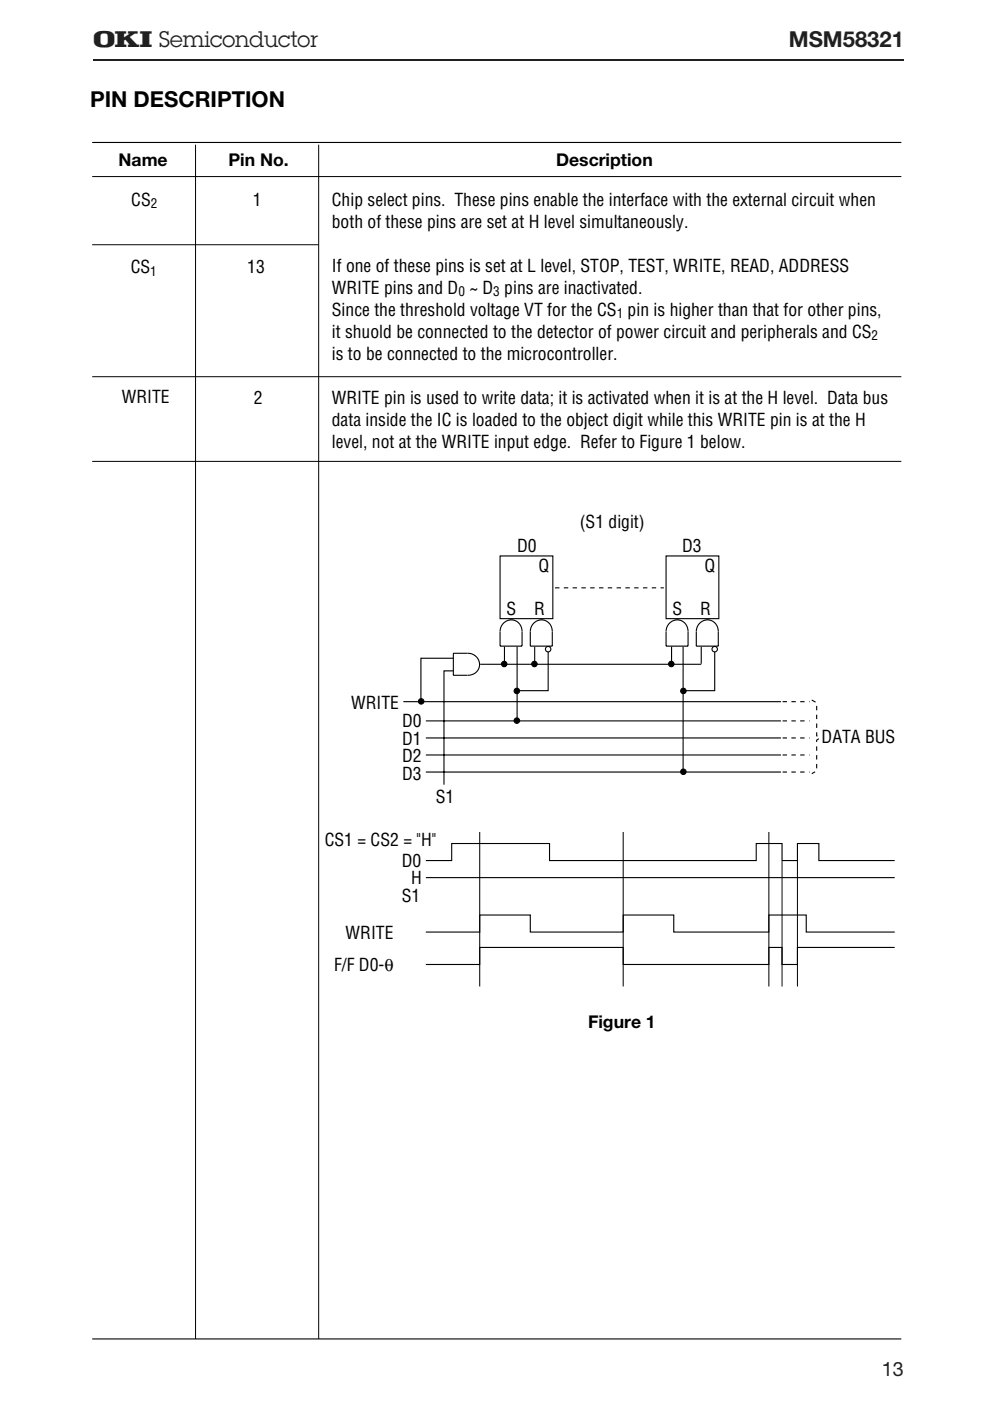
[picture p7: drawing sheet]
<svg xmlns="http://www.w3.org/2000/svg" width="160mm" height="225mm" viewBox="0 0 160 225" stroke-linecap="round" stroke-linejoin="round" font-family="sans-serif">
<defs><g id="words">
<g font-size="3.5" fill="#231f20">
<text x="15" y="7.5">¡ Semiconductor</text>
<text x="126.6" y="7.5">MSM58321</text>
</g>
<text font-size="3.5" x="14.4" y="17.2">PIN DESCRIPTION</text>
<text font-size="3.2" fill="#231f20" x="141.5" y="220.8">13</text>
<g font-size="2.8">
<text x="19" y="26.6">Name</text>
<text x="36.7" y="26.6">Pin No.</text>
<text x="89.2" y="26.6">Description</text>
<text x="21.1" y="33">CS</text>
<text x="40.5" y="33.1">1</text>
<text x="53.2" y="33.1">Chip select pins. These pins enable the interface with the external circuit when</text>
<text x="53.2" y="36.6">both of these pins are set at H level simultaneously.</text>
<text x="21" y="43.8">CS</text>
<text x="39.7" y="43.8">13</text>
<text x="53.2" y="43.7">If one of these pins is set at L level, STOP, TEST, WRITE, READ, ADDRESS</text>
<text x="53.2" y="47.2">WRITE pins and D ~ D pins are inactivated.</text>
<text x="53.2" y="50.7">Since the threshold voltage VT for the CS pin is higher than that for other pins,</text>
<text x="53.2" y="54.3">it shuold be connected to the detector of power circuit and peripherals and CS</text>
<text x="53.2" y="57.8">is to be connected to the microcontroller.</text>
<text x="19.6" y="64.7">WRITE</text>
<text x="40.7" y="64.8">2</text>
<text x="53.2" y="64.8">WRITE pin is used to write data; it is activated when it is at the H level. Data bus</text>
<text x="53.2" y="68.4">data inside the IC is loaded to the object digit while this WRITE pin is at the H</text>
<text x="53.2" y="71.9">level, not at the WRITE input edge. Refer to Figure 1 below.</text>
<text x="83" y="88.6">D0</text>
<text x="93" y="84.7">(S1 digit)</text>
<text x="109.4" y="88.6">D3</text>
<text x="86.4" y="91.8">Q</text>
<text x="113" y="91.8">Q</text>
<text x="81.3" y="98.7">S</text>
<text x="85.7" y="98.7">R</text>
<text x="107.9" y="98.7">S</text>
<text x="112.3" y="98.7">R</text>
<text x="56.3" y="113.7">WRITE</text>
<text x="64.5" y="116.6">D0</text>
<text x="64.5" y="119.4">D1</text>
<text x="131.8" y="119.2">DATA BUS</text>
<text x="64.5" y="122.2">D2</text>
<text x="64.5" y="125.1">D3</text>
<text x="69.9" y="128.8">S1</text>
<text x="52.1" y="135.7">CS1 = CS2 = &quot;H&quot;</text>
<text x="64.4" y="139">D0</text>
<text x="65.9" y="141.8">H</text>
<text x="64.4" y="144.6">S1</text>
<text x="53.6" y="155.8">F/F D0-θ</text>
<text x="55.5" y="150.6">WRITE</text>
<text x="94.3" y="164.8">Figure 1</text>
</g>
<g font-size="2.1">
<text x="24.2" y="33.3">2</text>
<text x="24.1" y="44.2">1</text>
<text x="73.5" y="47.5">0</text>
<text x="79.2" y="47.5">3</text>
<text x="98.9" y="51.1">1</text>
<text x="139.8" y="54.6">2</text>
</g>
</g></defs>
<path d="M15 9.7h130" fill="none" stroke="#231f20" stroke-width=".17"/>
<g fill="none" stroke="#000" stroke-width=".18">
<path d="M14.8 22.9h129.8M80.2 89.2h8.5v10h-8.5zM106.9 89.2h8.4v10h-8.4zM64.7 112.5h60.6M68.3 115.6h57M68.3 118.4h57M72.7 107.6h-1.5v18.3M72.7 105.6h-5.2v6.9M75 104.8h-2.3v3.5h2.3M75.1 104.8a1.77 1.77 0 0 1 1.8 1.7 1.77 1.77 0 0 1-1.8 1.8M77.1 106.5h35.4M80.2 101.3a1.77 1.77 0 0 1 1.8-1.9 1.77 1.77 0 0 1 1.8 1.9"/>
<path d="M80.2 101.3v2.3h3.6v-2.3M80.9 103.7v2.8M83 103.7v11.8M85.1 101.3a1.77 1.77 0 0 1 1.8-1.9 1.77 1.77 0 0 1 1.7 1.9M85.1 101.3v2.3h3.5v-2.3M85.8 103.7v2.8M88 104.6v6.2h-5M106.9 101.3a1.77 1.77 0 0 1 1.7-1.9 1.77 1.77 0 0 1 1.8 1.9M106.9 101.3v2.3h3.5v-2.3M107.8 103.7v2.8M109.6 103.7v20M111.7 101.3a1.77 1.77 0 0 1 1.8-1.9 1.77 1.77 0 0 1 1.7 1.9"/>
<path d="M111.7 101.3v2.3h3.5v-2.3M112.5 103.7v2.8M114.7 104.6v6.2h-5M68.3 138h4.2v-2.7h15.7v2.7h33.1v-2.7h4.2v2.7h2.4v-2.7h3.5v2.7h12.2M68.3 121.1h57M68.3 123.8h57M68.3 149.5h8.7v-2.7h8.1v2.7h14.9v-2.7h8.1v2.7h15.3v-2.7h6v2.7h14.2M68.3 140.8h75.3M143.6 152h-15.7v2.7h-2.4v-2.7h-2.1v2.7h-23.4v-2.7h-23v2.7h-8.7M14.8 214.8h129.8"/>
<circle cx="88" cy="104.1" r=".44"/>
<circle cx="114.7" cy="104.1" r=".44"/>
</g>
<path d="M14.8 28.3h129.8M14.8 39.3h36.3M31.4 23.2v191.6M51.1 23.2v191.6M14.8 60.4h129.8M14.8 74h129.8M77 133.4v24.8M100 133.4v24.8M123.4 133.4v24.8M125.5 138.1v20.1M127.9 138v20.2" fill="none" stroke="#000" stroke-width=".16"/>
<g fill="#000" stroke="#000" stroke-width=".18">
<circle cx="67.6" cy="112.5" r=".44"/>
<circle cx="80.9" cy="106.5" r=".44"/>
<circle cx="82.9" cy="115.6" r=".44"/>
<circle cx="82.9" cy="110.8" r=".44"/>
<circle cx="85.7" cy="106.5" r=".44"/>
<circle cx="107.7" cy="106.5" r=".44"/>
<circle cx="109.6" cy="110.8" r=".44"/>
<circle cx="109.6" cy="123.8" r=".44"/>
</g>
<path d="M89.1 94.3h17.4M125.6 112.5h4.3M125.6 115.6h4.3M125.6 118.4h4.3M130.2 112.3l.8 .4v5.3l.6 .4-.6 .3v5l-.8 .4M125.6 121.1h4.3M125.6 123.8h4.3" fill="none" stroke="#000" stroke-width=".18" stroke-dasharray=".7 .7" stroke-linecap="butt"/>
<use href="#words"/>
</svg>
